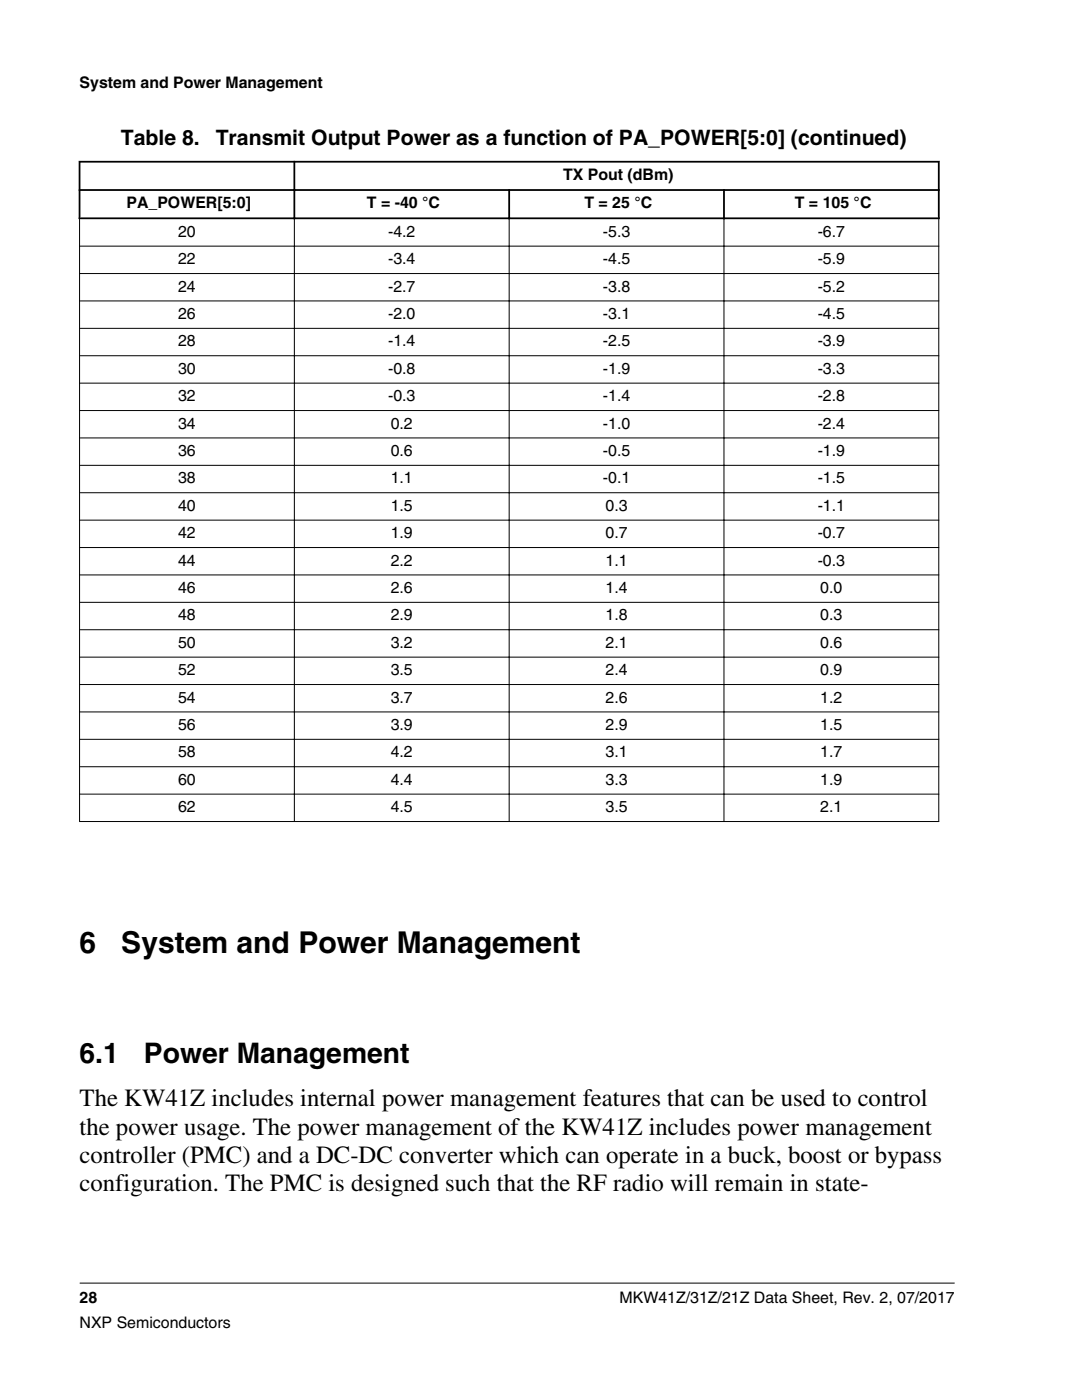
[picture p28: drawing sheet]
<svg xmlns="http://www.w3.org/2000/svg" width="216mm" height="279mm" viewBox="0 0 216 279" stroke-linecap="round" stroke-linejoin="round" font-family="sans-serif">
<defs><g id="words">
<g font-size="6">
<text x="15.9" y="190.1">6</text>
<text x="24.2" y="190.1">System and Power Management</text>
</g>
<g font-size="5.6">
<text x="15.9" y="212.2">6.1</text>
<text x="28.7" y="212.2">Power Management</text>
</g>
<g font-size="4.9">
<text x="15.9" y="220.8">The KW41Z includes internal power management features that can be used to control</text>
<text x="15.9" y="226.5">the power usage. The power management of the KW41Z includes power management</text>
<text x="15.9" y="232.1">controller (PMC) and a DC-DC converter which can operate in a buck, boost or bypass</text>
<text x="15.9" y="237.8">configuration. The PMC is designed such that the RF radio will remain in state-</text>
</g>
<g font-size="4.2">
<text x="24.1" y="29">Table 8.</text>
<text x="43" y="29">Transmit Output Power as a function of PA_POWER[5:0] (continued)</text>
</g>
<g font-size="3.2">
<text x="15.9" y="17.5">System and Power Management</text>
<text x="112.4" y="36">TX Pout (dBm)</text>
<text x="25.2" y="41.6">PA_POWER[5:0]</text>
<text x="73.2" y="41.6">T = -40 °C</text>
<text x="116.6" y="41.6">T = 25 °C</text>
<text x="158.6" y="41.6">T = 105 °C</text>
<text x="35.5" y="47.3">20</text>
<text x="77.4" y="47.3">-4.2</text>
<text x="120.3" y="47.3">-5.3</text>
<text x="163.2" y="47.3">-6.7</text>
<text x="35.5" y="52.7">22</text>
<text x="77.4" y="52.7">-3.4</text>
<text x="120.3" y="52.7">-4.5</text>
<text x="163.2" y="52.7">-5.9</text>
<text x="35.5" y="58.2">24</text>
<text x="77.4" y="58.2">-2.7</text>
<text x="120.3" y="58.2">-3.8</text>
<text x="163.2" y="58.2">-5.2</text>
<text x="35.5" y="63.7">26</text>
<text x="77.4" y="63.7">-2.0</text>
<text x="120.3" y="63.7">-3.1</text>
<text x="163.2" y="63.7">-4.5</text>
<text x="35.5" y="69.1">28</text>
<text x="77.4" y="69.1">-1.4</text>
<text x="120.3" y="69.1">-2.5</text>
<text x="163.2" y="69.1">-3.9</text>
<text x="35.5" y="74.6">30</text>
<text x="77.4" y="74.6">-0.8</text>
<text x="120.3" y="74.6">-1.9</text>
<text x="163.2" y="74.6">-3.3</text>
<text x="35.5" y="80.1">32</text>
<text x="77.4" y="80.1">-0.3</text>
<text x="120.3" y="80.1">-1.4</text>
<text x="163.2" y="80.1">-2.8</text>
<text x="35.5" y="85.5">34</text>
<text x="78" y="85.5">0.2</text>
<text x="120.3" y="85.5">-1.0</text>
<text x="163.2" y="85.5">-2.4</text>
<text x="35.5" y="91">36</text>
<text x="78" y="91">0.6</text>
<text x="120.3" y="91">-0.5</text>
<text x="163.2" y="91">-1.9</text>
<text x="35.5" y="96.5">38</text>
<text x="35.5" y="101.9">40</text>
<text x="78" y="96.5">1.1</text>
<text x="78" y="101.9">1.5</text>
<text x="120.3" y="96.5">-0.1</text>
<text x="120.8" y="101.9">0.3</text>
<text x="163.2" y="96.5">-1.5</text>
<text x="163.2" y="101.9">-1.1</text>
<text x="35.5" y="107.4">42</text>
<text x="78" y="107.4">1.9</text>
<text x="120.8" y="107.4">0.7</text>
<text x="163.2" y="107.4">-0.7</text>
<text x="35.5" y="112.9">44</text>
<text x="78" y="112.9">2.2</text>
<text x="120.8" y="112.9">1.1</text>
<text x="163.2" y="112.9">-0.3</text>
<text x="35.5" y="118.3">46</text>
<text x="78" y="118.3">2.6</text>
<text x="120.8" y="118.3">1.4</text>
<text x="163.7" y="118.3">0.0</text>
<text x="35.5" y="123.8">48</text>
<text x="78" y="123.8">2.9</text>
<text x="120.8" y="123.8">1.8</text>
<text x="163.7" y="123.8">0.3</text>
<text x="35.5" y="129.3">50</text>
<text x="78" y="129.3">3.2</text>
<text x="120.8" y="129.3">2.1</text>
<text x="163.7" y="129.3">0.6</text>
<text x="35.5" y="134.8">52</text>
<text x="78" y="134.8">3.5</text>
<text x="120.8" y="134.8">2.4</text>
<text x="163.7" y="134.8">0.9</text>
<text x="35.5" y="140.2">54</text>
<text x="78" y="140.2">3.7</text>
<text x="120.8" y="140.2">2.6</text>
<text x="163.7" y="140.2">1.2</text>
<text x="35.5" y="145.7">56</text>
<text x="78" y="145.7">3.9</text>
<text x="120.8" y="145.7">2.9</text>
<text x="163.7" y="145.7">1.5</text>
<text x="35.5" y="151.2">58</text>
<text x="78" y="151.2">4.2</text>
<text x="120.8" y="151.2">3.1</text>
<text x="163.7" y="151.2">1.7</text>
<text x="35.5" y="156.6">60</text>
<text x="78" y="156.6">4.4</text>
<text x="120.8" y="156.6">3.3</text>
<text x="163.7" y="156.6">1.9</text>
<text x="35.5" y="162.1">62</text>
<text x="78" y="162.1">4.5</text>
<text x="120.8" y="162.1">3.5</text>
<text x="163.7" y="162.1">2.1</text>
<text x="15.9" y="260">28</text>
<text x="123.6" y="260">MKW41Z/31Z/21Z Data Sheet, Rev. 2, 07/2017</text>
<text x="15.9" y="265">NXP Semiconductors</text>
</g>
</g></defs>
<path d="M15.7 32.3h171.8M15.7 37.9h171.8M15.9 32.1v11.6M58.7 32.1v11.6M101.6 37.7v6M144.5 37.7v6M187.3 32.1v11.6M15.7 43.6h171.8" fill="none" stroke="#000" stroke-width=".35"/>
<g fill="none" stroke="#000" stroke-width=".2">
<path d="M15.8 49.1h171.6M15.8 54.6h171.6M15.9 43.7v120.3M58.7 43.4v120.6M101.6 43.4v120.6M144.5 43.4v120.6M187.3 43.7v120.3M15.8 60.1h171.6M15.8 65.5h171.6M15.8 71h171.6M15.8 76.5h171.6M15.8 81.9h171.6"/>
<path d="M15.8 87.4h171.6M15.8 92.9h171.6M15.8 98.3h171.6M15.8 103.8h171.6M15.8 109.3h171.6M15.8 114.7h171.6M15.8 120.2h171.6M15.8 125.7h171.6M15.8 131.1h171.6M15.8 136.6h171.6M15.8 142.1h171.6M15.8 147.5h171.6"/>
<path d="M15.8 153h171.6M15.8 158.5h171.6M15.8 164h171.6M15.9 256.1h174.6"/>
</g>
<use href="#words"/>
</svg>
